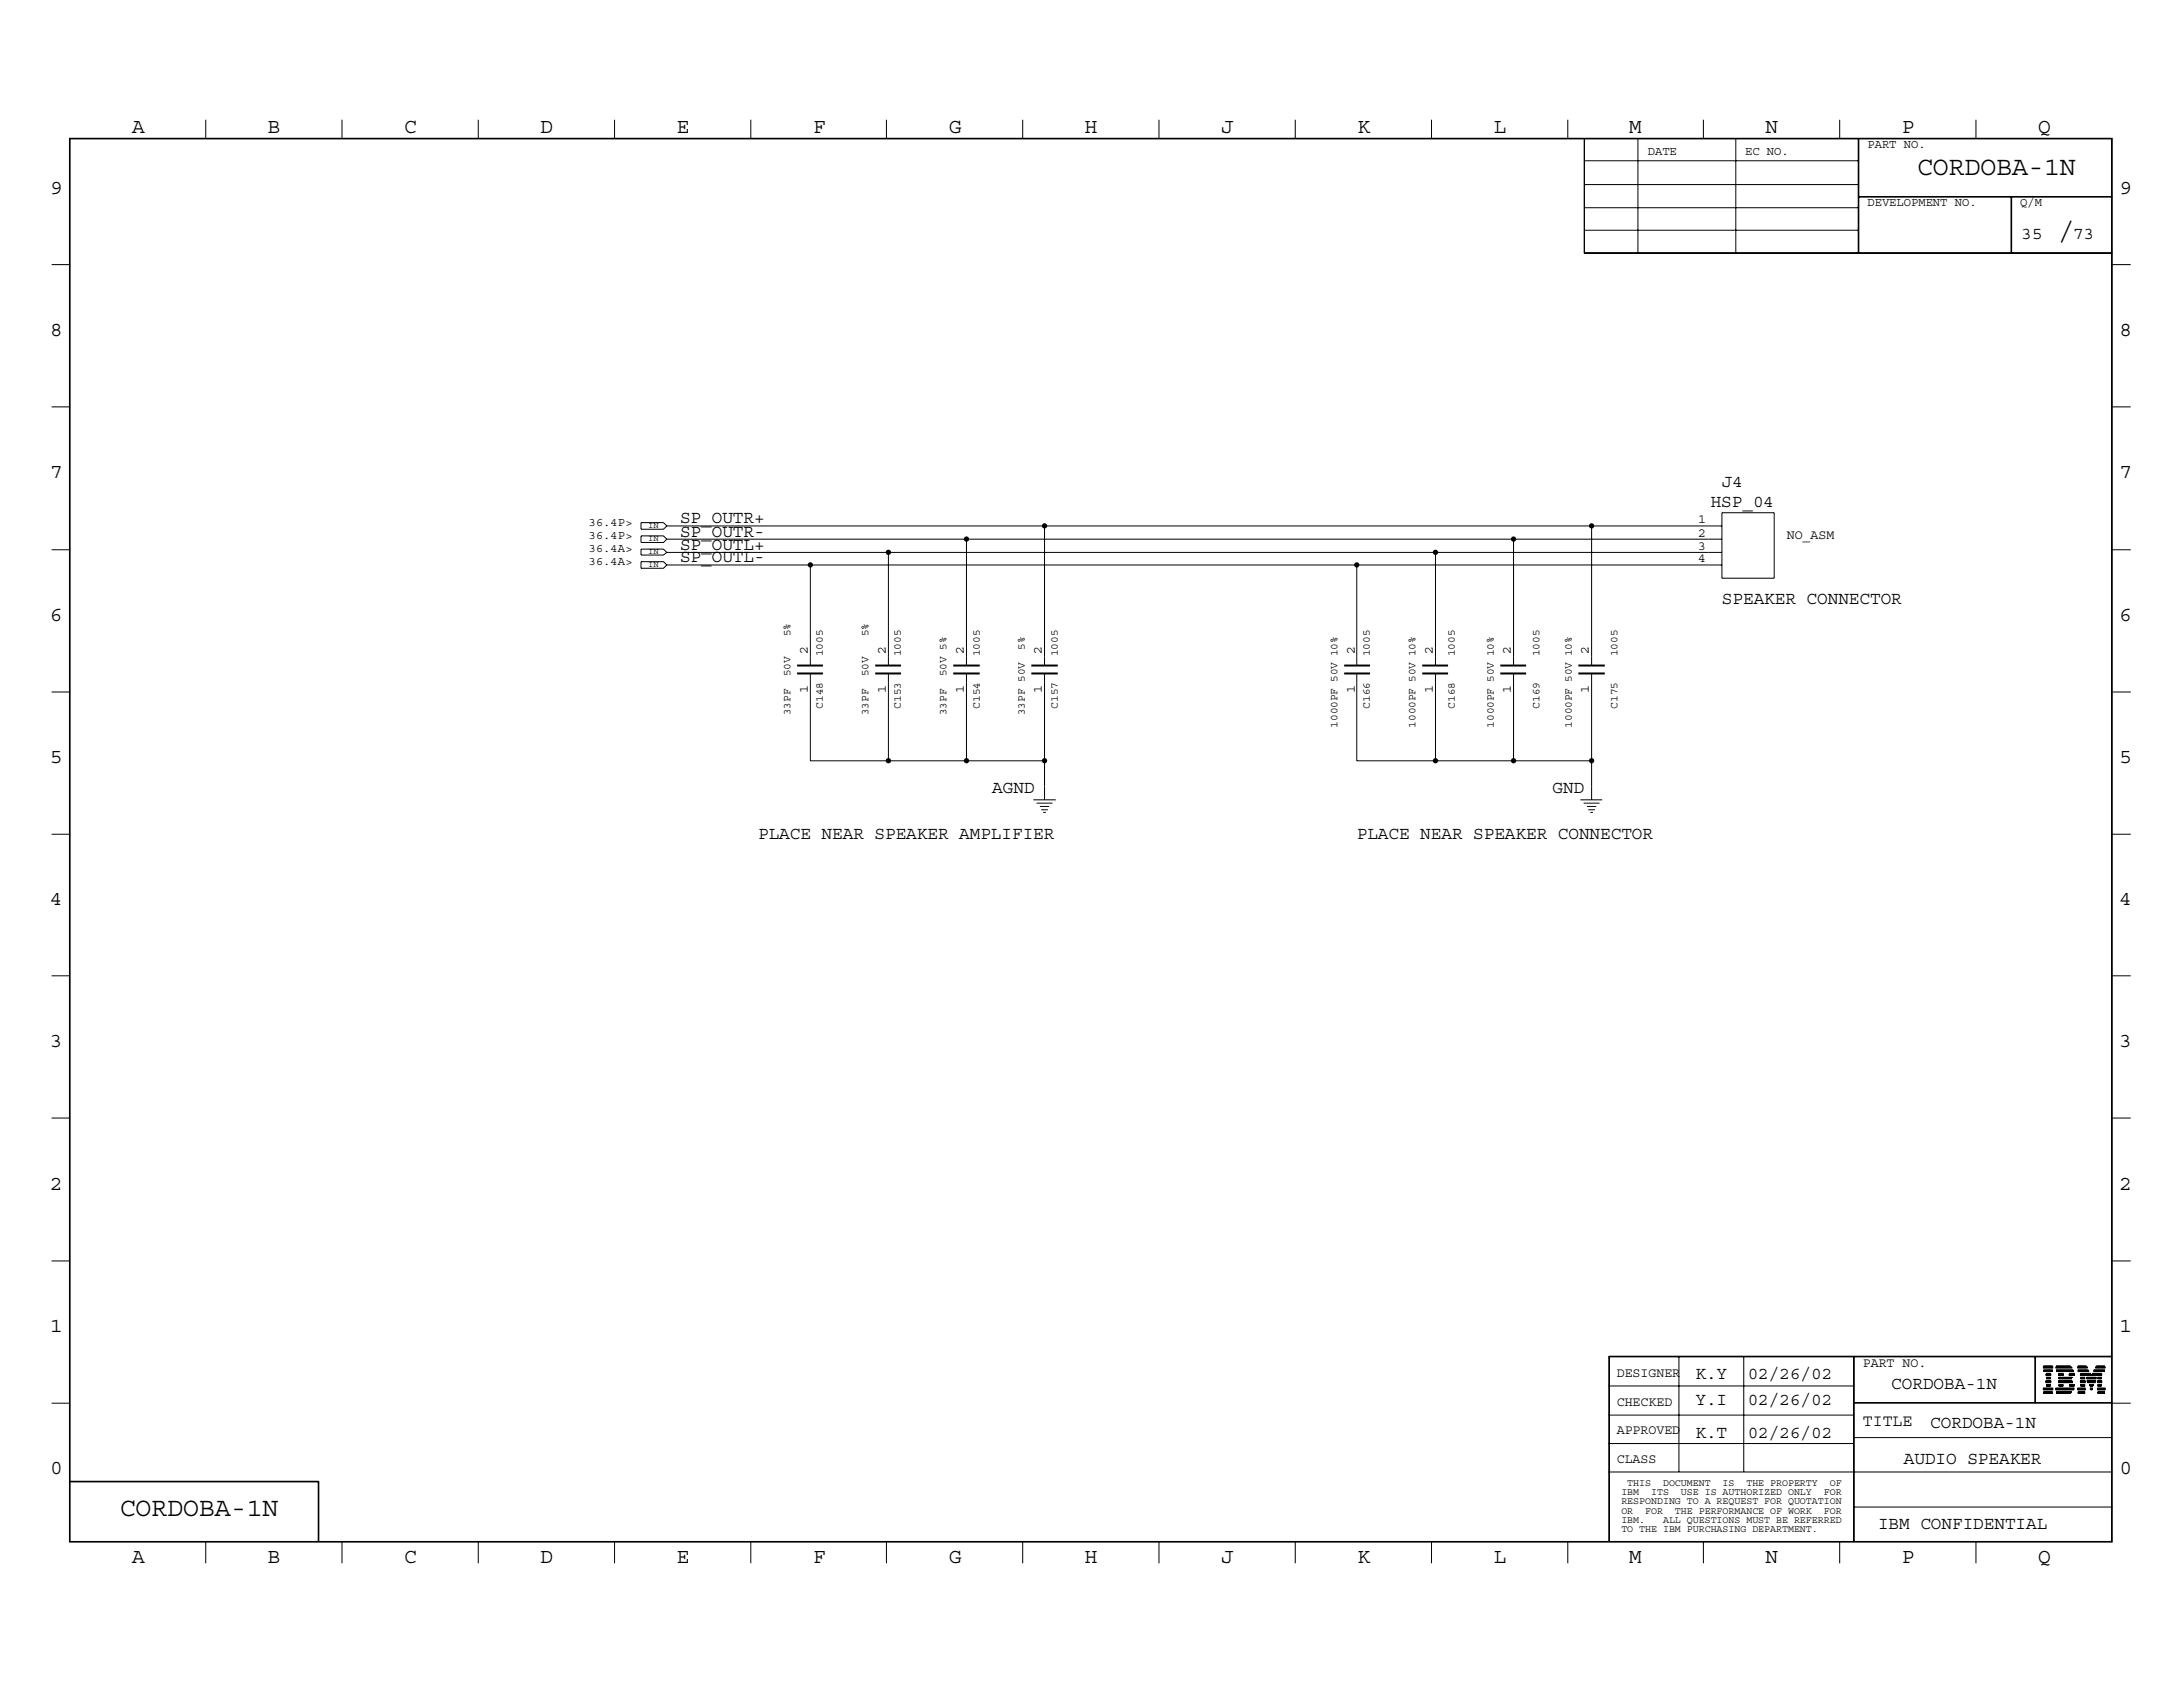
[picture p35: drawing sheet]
<svg xmlns="http://www.w3.org/2000/svg" width="279mm" height="216mm" viewBox="0 0 279 216" stroke-linecap="round" stroke-linejoin="round" font-family="sans-serif">
<defs><g id="words">
<g font-size="3.4">
<text x="245.4" y="22.4">CORDOBA-1N</text>
<text x="263.5" y="30.6">/</text>
<text x="15.3" y="194">CORDOBA-1N</text>
</g>
<g font-size="2.7">
<text x="16.9" y="17">A</text>
<text x="34.3" y="17">B</text>
<text x="51.7" y="17">C</text>
<text x="69.2" y="17">D</text>
<text x="86.6" y="17">E</text>
<text x="104.1" y="17">F</text>
<text x="121.5" y="17">G</text>
<text x="138.9" y="17">H</text>
<text x="156.3" y="17">J</text>
<text x="173.7" y="17">K</text>
<text x="191.2" y="17">L</text>
<text x="208.5" y="17">M</text>
<text x="226" y="17">N</text>
<text x="243.4" y="17">P</text>
<text x="260.9" y="17">Q</text>
<text x="6.4" y="24.8">9</text>
<text x="271.3" y="24.8">9</text>
<text x="6.4" y="43">8</text>
<text x="271.3" y="43">8</text>
<text x="6.4" y="61.2">7</text>
<text x="271.3" y="61.2">7</text>
<text x="6.4" y="79.4">6</text>
<text x="271.3" y="79.4">6</text>
<text x="6.4" y="97.6">5</text>
<text x="271.3" y="97.6">5</text>
<text x="6.4" y="115.8">4</text>
<text x="271.3" y="115.8">4</text>
<text x="6.4" y="134">3</text>
<text x="271.3" y="134">3</text>
<text x="6.4" y="152.2">2</text>
<text x="271.3" y="152.2">2</text>
<text x="6.4" y="170.4">1</text>
<text x="271.3" y="170.4">1</text>
<text x="6.4" y="188.6">0</text>
<text x="271.3" y="188.6">0</text>
<text x="16.9" y="200.1">A</text>
<text x="34.3" y="200.1">B</text>
<text x="51.7" y="200.1">C</text>
<text x="69.2" y="200.1">D</text>
<text x="86.6" y="200.1">E</text>
<text x="104.1" y="200.1">F</text>
<text x="121.5" y="200.1">G</text>
<text x="138.9" y="200.1">H</text>
<text x="156.3" y="200.1">J</text>
<text x="173.7" y="200.1">K</text>
<text x="191.2" y="200.1">L</text>
<text x="208.5" y="200.1">M</text>
<text x="226" y="200.1">N</text>
<text x="243.4" y="200.1">P</text>
<text x="260.9" y="200.1">Q</text>
</g>
<g font-size="2.3">
<text x="258.7" y="30.6">35</text>
<text x="265.3" y="30.6">73</text>
<text x="218.9" y="64.9">HSP_04</text>
<text x="220.4" y="62.3">J4</text>
<text x="87" y="72">SP_OUTL-</text>
<text x="87" y="70.4">SP_OUTL+</text>
<text x="87" y="68.7">SP_OUTR-</text>
<text x="87" y="67">SP_OUTR+</text>
<text x="220.4" y="77.3">SPEAKER CONNECTOR</text>
<text x="127" y="101.5">AGND</text>
<text x="198.7" y="101.5">GND</text>
<text x="97" y="107.4">PLACE NEAR SPEAKER AMPLIFIER</text>
<text x="173.6" y="107.4">PLACE NEAR SPEAKER CONNECTOR</text>
<text x="217" y="176.5">K.Y</text>
<text x="217" y="179.8">Y.I</text>
<text x="223.7" y="176.5">02/26/02</text>
<text x="223.7" y="179.8">02/26/02</text>
<text x="242.1" y="177.7">CORDOBA-1N</text>
<text x="217" y="184">K.T</text>
<text x="223.7" y="184">02/26/02</text>
<text x="247.1" y="182.7">CORDOBA-1N</text>
<text x="243.7" y="187.4">AUDIO SPEAKER</text>
<text x="240.4" y="195.7">IBM CONFIDENTIAL</text>
</g>
<text font-size="2.1" x="238.4" y="182.5">TITLE</text>
<g font-size="1.7">
<text x="217.3" y="70.4">3</text>
<text x="217.3" y="68.7">2</text>
<text x="217.3" y="67">1</text>
<text x="217.3" y="72">4</text>
<text x="228.7" y="69">NO_ASM</text>
<text x="103.4" y="83.7" transform="rotate(-90 103.4 83.7)">2</text>
<text x="113.4" y="83.7" transform="rotate(-90 113.4 83.7)">2</text>
<text x="123.4" y="83.7" transform="rotate(-90 123.4 83.7)">2</text>
<text x="133.3" y="83.7" transform="rotate(-90 133.3 83.7)">2</text>
<text x="173.4" y="83.7" transform="rotate(-90 173.4 83.7)">2</text>
<text x="183.4" y="83.7" transform="rotate(-90 183.4 83.7)">2</text>
<text x="193.4" y="83.7" transform="rotate(-90 193.4 83.7)">2</text>
<text x="203.4" y="83.7" transform="rotate(-90 203.4 83.7)">2</text>
<text x="103.4" y="88.6" transform="rotate(-90 103.4 88.6)">1</text>
<text x="113.4" y="88.6" transform="rotate(-90 113.4 88.6)">1</text>
<text x="123.4" y="88.6" transform="rotate(-90 123.4 88.6)">1</text>
<text x="133.3" y="88.6" transform="rotate(-90 133.3 88.6)">1</text>
<text x="173.4" y="88.6" transform="rotate(-90 173.4 88.6)">1</text>
<text x="183.4" y="88.6" transform="rotate(-90 183.4 88.6)">1</text>
<text x="193.4" y="88.6" transform="rotate(-90 193.4 88.6)">1</text>
<text x="203.4" y="88.6" transform="rotate(-90 203.4 88.6)">1</text>
<text x="206.9" y="176.3">DESIGNER</text>
<text x="206.9" y="179.9">CHECKED</text>
<text x="238.4" y="175">PART NO.</text>
<text x="206.9" y="183.6">APPROVED</text>
<text x="206.9" y="187.3">CLASS</text>
</g>
<g font-size="1.6">
<text x="210.9" y="19.8">DATE</text>
<text x="223.4" y="19.8">EC NO.</text>
<text x="239" y="18.9">PART NO.</text>
<text x="239" y="26.4">DEVELOPMENT NO.</text>
<text x="258.6" y="26.4">Q/M</text>
<text x="75.4" y="70.7">36.4A&gt;</text>
<text x="75.4" y="69">36.4P&gt;</text>
<text x="75.4" y="67.3">36.4P&gt;</text>
<text x="75.4" y="72.3">36.4A&gt;</text>
</g>
<g font-size="1.4">
<text x="101.2" y="81.4" transform="rotate(-90 101.2 81.4)">5%</text>
<text x="105.3" y="84" transform="rotate(-90 105.3 84)">1005</text>
<text x="111.2" y="81.4" transform="rotate(-90 111.2 81.4)">5%</text>
<text x="115.3" y="84" transform="rotate(-90 115.3 84)">1005</text>
<text x="125.4" y="84" transform="rotate(-90 125.4 84)">1005</text>
<text x="131.1" y="83.1" transform="rotate(-90 131.1 83.1)">5%</text>
<text x="135.4" y="84" transform="rotate(-90 135.4 84)">1005</text>
<text x="175.3" y="84" transform="rotate(-90 175.3 84)">1005</text>
<text x="186.2" y="84" transform="rotate(-90 186.2 84)">1005</text>
<text x="197" y="84" transform="rotate(-90 197 84)">1005</text>
<text x="207" y="84" transform="rotate(-90 207 84)">1005</text>
<text x="101.2" y="86.5" transform="rotate(-90 101.2 86.5)">50V</text>
<text x="111.2" y="86.5" transform="rotate(-90 111.2 86.5)">50V</text>
<text x="121.2" y="86.5" transform="rotate(-90 121.2 86.5)">50V 5%</text>
<text x="101.2" y="91.5" transform="rotate(-90 101.2 91.5)">33PF</text>
<text x="105.3" y="90.7" transform="rotate(-90 105.3 90.7)">C148</text>
<text x="111.2" y="91.5" transform="rotate(-90 111.2 91.5)">33PF</text>
<text x="115.3" y="90.7" transform="rotate(-90 115.3 90.7)">C153</text>
<text x="121.2" y="91.5" transform="rotate(-90 121.2 91.5)">33PF</text>
<text x="125.4" y="90.7" transform="rotate(-90 125.4 90.7)">C154</text>
<text x="131.1" y="91.5" transform="rotate(-90 131.1 91.5)">33PF 50V</text>
<text x="135.4" y="90.7" transform="rotate(-90 135.4 90.7)">C157</text>
<text x="171.2" y="93.1" transform="rotate(-90 171.2 93.1)">1000PF 50V 10%</text>
<text x="175.3" y="90.7" transform="rotate(-90 175.3 90.7)">C166</text>
<text x="181.2" y="93.1" transform="rotate(-90 181.2 93.1)">1000PF 50V 10%</text>
<text x="186.2" y="90.7" transform="rotate(-90 186.2 90.7)">C168</text>
<text x="191.2" y="93.1" transform="rotate(-90 191.2 93.1)">1000PF 50V 10%</text>
<text x="197" y="90.7" transform="rotate(-90 197 90.7)">C169</text>
<text x="201.2" y="93.1" transform="rotate(-90 201.2 93.1)">1000PF 50V 10%</text>
<text x="207" y="90.7" transform="rotate(-90 207 90.7)">C175</text>
</g>
<g font-size="1.3">
<text x="207.5" y="191.3">IBM</text>
<text x="208.3" y="190.2">THIS</text>
<text x="211.3" y="191.3">ITS</text>
<text x="212.9" y="190.2">DOCUMENT</text>
<text x="215.1" y="191.3">USE IS AUTHORIZED ONLY</text>
<text x="220.5" y="190.2">IS</text>
<text x="223.5" y="190.2">THE PROPERTY</text>
<text x="233.4" y="191.3">FOR</text>
<text x="234.2" y="190.2">OF</text>
<text x="207.5" y="192.5">RESPONDING TO A REQUEST FOR QUOTATION</text>
<text x="207.5" y="193.7">OR</text>
<text x="207.5" y="194.9">IBM.</text>
<text x="207.5" y="196.1">TO THE IBM PURCHASING DEPARTMENT.</text>
<text x="210.6" y="193.7">FOR</text>
<text x="212.9" y="194.9">ALL QUESTIONS MUST BE REFERRED</text>
<text x="214.4" y="193.7">THE PERFORMANCE OF WORK</text>
<text x="233.4" y="193.7">FOR</text>
</g>
<g font-size="1.1">
<text x="83" y="71">IN</text>
<text x="83" y="67.6">IN</text>
<text x="83" y="69.3">IN</text>
<text x="83" y="72.6">IN</text>
</g>
</g></defs>
<g fill="none" stroke="#000" stroke-width=".13">
<path d="M8.9 17.7h261.4v179.7h-261.4zM9 17.8h261.3v179.5h-261.3zM26.3 15.3v2.4M43.8 15.3v2.4M61.2 15.3v2.4M78.7 15.3v2.4M96.1 15.3v2.4M113.5 15.3v2.4M130.9 15.3v2.4M148.3 15.3v2.4M165.8 15.3v2.4M183.2 15.3v2.4"/>
<path d="M200.7 15.3v2.4M202.8 17.7v14.7h67.5M209.6 17.7v14.7M218 15.3v2.4M222.2 17.7v14.7M235.5 15.3v2.4M237.8 17.7v14.7M237.9 17.7v14.7M252.9 15.3v2.4M6.6 33.9h2.3M202.8 32.3h67.5M202.8 29.5h35"/>
<path d="M202.8 26.6h35M202.8 23.6h35M202.8 20.6h35M237.8 25.2h32.5M237.8 25.1h32.5M257.4 25.2v7.2M257.5 25.2v7.2M270.3 33.9h2.4M6.6 52.1h2.3M270.3 52.1h2.4M6.6 70.4h2.3M82 71.9h2.9l.4 .4-.4 .4h-2.9z"/>
<path d="M82 66.9h2.9l.4 .4-.4 .4h-2.9zM82 68.6h2.9l.4 .4-.4 .4h-2.9zM82 70.3h2.9l.4 .4-.4 .3h-2.9zM85.3 69h38.4v16.2M85.3 72.3h135.1M85.3 70.7h135.1M85.3 67.3h135.1M103.7 72.3v12.9M113.7 70.7v14.5M123.7 69h96.7M133.7 67.3v17.9M173.7 72.3v12.9"/>
<path d="M183.7 70.7v14.5M193.7 69v16.2M203.7 67.3v17.9M220.4 65.6h6.7v8.4h-6.7zM270.3 70.4h2.4M6.6 88.6h2.3M103.7 86.2v11.2h20M113.7 86.2v11.2M123.7 86.2v11.2M133.7 86.2v11.2h-10M133.7 97.4v5M173.7 86.2v11.2h20"/>
<path d="M183.7 86.2v11.2M193.7 86.2v11.2M203.7 86.2v11.2h-10M203.7 97.4v5M270.3 88.6h2.4M6.6 106.8h2.3M132.2 102.4h2.9M132.7 102.8h2M133.1 103.2h1.2M133.3 103.6h.8M133.5 104h.4M202.3 102.4h2.8"/>
<path d="M202.7 102.8h2M203.1 103.2h1.2M203.3 103.6h.8M203.5 104h.4M270.3 106.8h2.4M6.6 124.9h2.3M270.3 124.9h2.4M6.6 143.1h2.3M270.3 143.1h2.4M6.6 179.6h2.3M6.6 161.4h2.3M205.9 173.7h64.4"/>
<path d="M205.9 177.4h31.3M206 173.6v23.7M214.9 173.6v14.8M223.2 173.6v14.8M237.2 173.6v23.7M237.2 179.5h33.1M237.2 179.6h35.5M237.3 173.6v23.7M260.4 173.6v6M260.5 173.6v6M261.5 177.8h1.2v.1h-1.2zM261.5 177.7h1.2v.1h-1.2z"/>
<path d="M261.5 177.6h1.2v.1h-1.2zM261.5 175h1.2v.1h-1.2zM261.5 174.9h1.2v.1h-1.2zM261.5 178.3h1.2h-1.2M261.5 178.2h1.2h-1.2M261.5 178.1h1.2h-1.2M261.5 175.5h1.2h-1.2M261.5 175.4h1.2h-1.2M261.5 175.3h1.2h-1.2M261.5 174.8h1.2h-1.2M261.9 176.9h.6v.1h-.6zM261.9 176.8h.6v.1h-.6z"/>
<path d="M261.9 176.7h.6v.1h-.6zM261.9 175.9h.6v.1h-.6zM261.9 175.9h.6h-.6zM261.9 177.4h.6h-.6M261.9 177.3h.6h-.6M261.9 177.2h.6h-.6M261.9 176.4h.6h-.6M261.9 176.3h.6h-.6M261.9 175.8h.6h-.6M263.1 175h2.1v.1h-2.1zM263.1 174.9h2v.1h-2zM263.1 177.8h2.2v.1h-2.2z"/>
<path d="M263.1 177.7h2.3v.1h-2.3zM263.1 177.6h2.3v.1h-2.3zM263.1 178.3h1.9h-1.9M263.1 178.2h2h-2M263.1 178.1h2.1h-2.1M263.1 174.8h1.9h-1.9M263.1 175.5h2.3h-2.3M263.1 175.4h2.3h-2.3M263.1 175.3h2.2h-2.2M263.5 176.9h1.8v.1h-1.8zM263.5 176.8h1.7v.1h-1.7zM263.5 176.7h1.7v.1h-1.7z"/>
<path d="M263.5 175.9h.6v.1h-.6zM263.5 175.9h.6h-.6zM263.5 176.4h1.7h-1.7M263.5 176.3h1.8h-1.8M263.5 177.4h.6h-.6M263.5 177.3h.6h-.6M263.5 177.2h.6h-.6M263.5 175.8h.6h-.6M264.8 175.9h.7v.1h-.7zM264.8 175.9h.7h-.7zM264.8 177.4h.7h-.7M264.8 177.3h.7h-.7"/>
<path d="M264.8 177.2h.7h-.7M264.8 175.8h.7h-.7M265.9 177.8h1v.1h-1zM265.9 177.7h1v.1h-1zM265.9 177.6h1v.1h-1zM265.9 175h1.2v.1h-1.2zM265.9 174.9h1.2v.1h-1.2zM265.9 178.3h1h-1M265.9 178.2h1h-1M265.9 178.1h1h-1M265.9 175.5h1.5h-1.5M265.9 175.4h1.5h-1.5"/>
<path d="M265.9 175.3h1.4h-1.4M265.9 174.8h1.1h-1.1M266.3 176.9h.6v.1h-.6zM266.3 176.8h.6v.1h-.6zM266.3 176.7h.6v.1h-.6zM266.3 175.9h1.3v.1h-1.3zM266.3 175.9h1.2h-1.2zM266.3 177.4h.6h-.6M266.3 177.3h.6h-.6M266.3 177.2h.6h-.6M266.3 176.4h.6h-.6M266.3 176.3h.6h-.6"/>
<path d="M266.3 175.8h1.2h-1.2M267 176.4h1.3h-1.3M267 176.3h1.3h-1.3M267.1 176.7h1.1v.1h-1.1zM267.2 176.9h.9v.1h-.9zM267.2 176.8h.9v.1h-.9zM267.4 177.3h.6h-.6M267.4 177.2h.6h-.6M267.5 177.4h.4h-.4M267.5 177.7h.3v.1h-.3zM267.5 177.6h.3v.1h-.3zM267.6 177.8l.1 .1z"/>
<path d="M267.7 175.9h1.3v.1h-1.3zM267.8 175.9h1.2h-1.2zM267.8 175.8h1.2h-1.2M268 175.5h1.4h-1.4M268 175.4h1.4h-1.4M268 175.3h1.4h-1.4M268.2 175h1.2v.1h-1.2zM268.2 174.9h1.2v.1h-1.2zM268.3 174.8h1.1h-1.1M268.5 177.8h.9v.1h-.9zM268.5 177.7h.9v.1h-.9zM268.5 177.6h.9v.1h-.9z"/>
<path d="M268.5 176.9h.5v.1h-.5zM268.5 176.8h.5v.1h-.5zM268.5 176.7h.5v.1h-.5zM268.5 178.3h.9h-.9M268.5 178.2h.9h-.9M268.5 178.1h.9h-.9M268.5 177.4h.5h-.5M268.5 177.3h.5h-.5M268.5 177.2h.5h-.5M268.5 176.4h.5h-.5M268.5 176.3h.5h-.5M270.3 173.6h-64.4v23.7"/>
<path d="M270.3 161.4h2.4M8.9 189.6h31.9v7.7M8.9 189.7h31.9M26.3 197.3v2.8M40.7 189.6v7.7M43.8 197.3v2.8M61.2 197.3v2.8M78.7 197.3v2.8M96.1 197.3v2.8M113.5 197.3v2.8M130.9 197.3v2.8M148.3 197.3v2.8"/>
<path d="M165.8 197.3v2.8M183.2 197.3v2.8M200.7 197.3v2.8M205.9 188.4h64.4M205.9 184.7h31.3M205.9 181.1h31.3M218 197.3v2.8M235.5 197.3v2.8M237.2 192.9h33.1M237.2 184h33.1M252.9 197.3v2.8"/>
</g>
<g fill="none" stroke="#000" stroke-width=".25">
<path d="M102 86.2h3.3M102 85.2h3.3M112 86.2h3.3M112 85.2h3.3M122 86.2h3.4M122 85.2h3.4M132 86.2h3.4M132 85.2h3.4M172 86.2h3.3M172 85.2h3.3M182 86.2h3.3M182 85.2h3.3"/>
<path d="M192 86.2h3.3M192 85.2h3.3M202 86.2h3.4M202 85.2h3.4"/>
</g>
<g fill="#000">
<circle cx="103.7" cy="72.3" r=".34"/>
<circle cx="113.7" cy="70.7" r=".34"/>
<circle cx="123.7" cy="69" r=".34"/>
<circle cx="133.7" cy="67.3" r=".34"/>
<circle cx="173.7" cy="72.3" r=".34"/>
<circle cx="183.7" cy="70.7" r=".34"/>
<circle cx="193.7" cy="69" r=".34"/>
<circle cx="203.7" cy="67.3" r=".34"/>
<circle cx="113.7" cy="97.4" r=".34"/>
<circle cx="123.7" cy="97.4" r=".34"/>
<circle cx="133.7" cy="97.4" r=".34"/>
<circle cx="183.7" cy="97.4" r=".34"/>
<circle cx="193.7" cy="97.4" r=".34"/>
<circle cx="203.7" cy="97.4" r=".34"/>
</g>
<use href="#words"/>
</svg>
